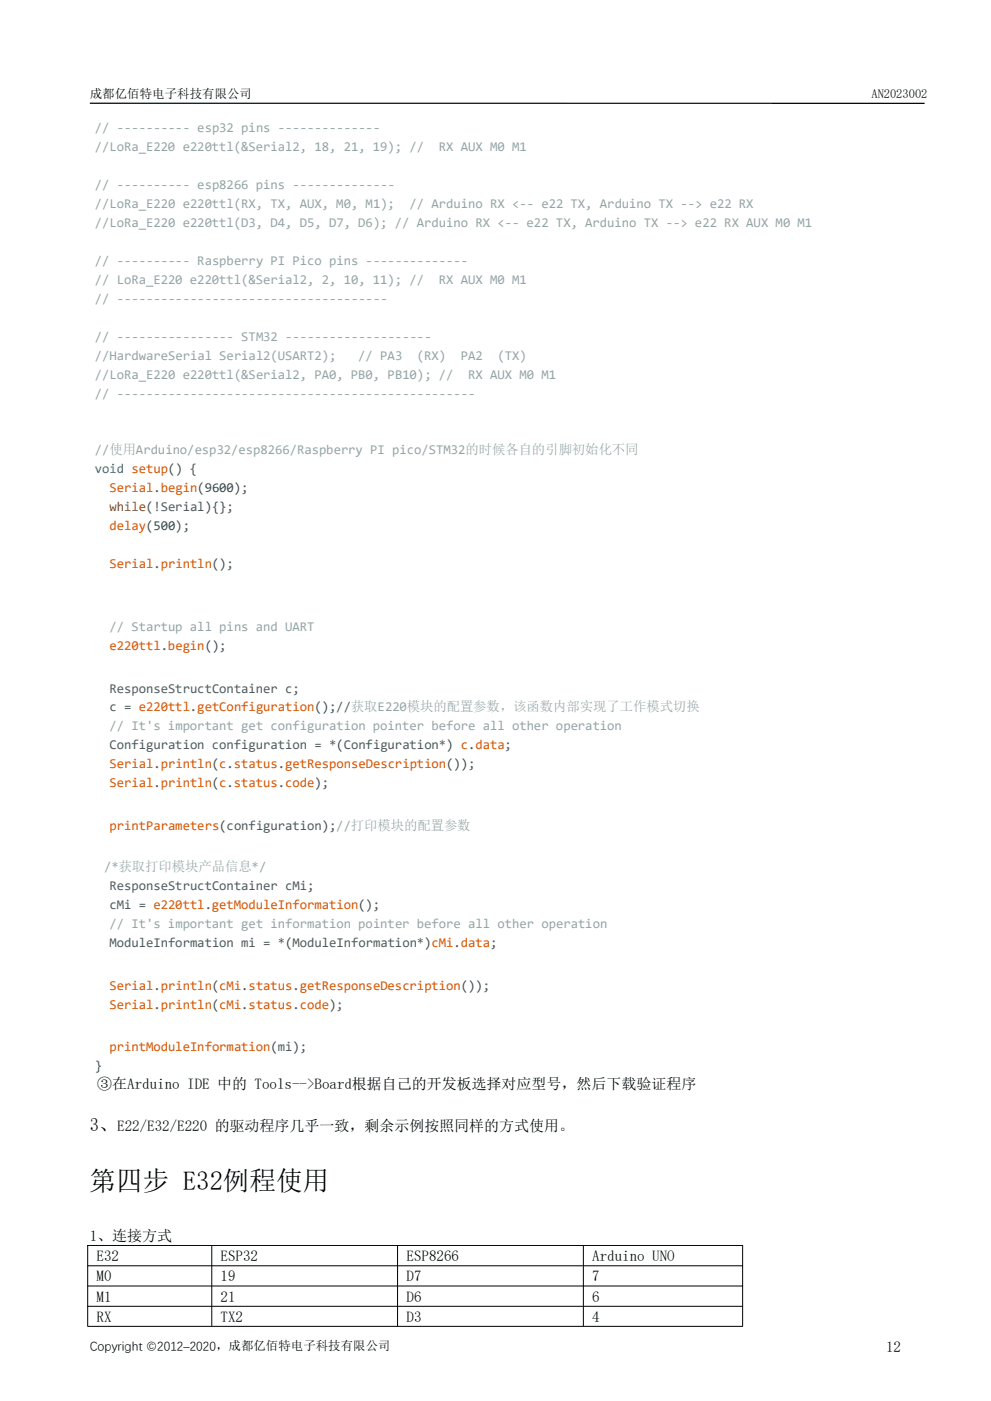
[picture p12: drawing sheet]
<svg xmlns="http://www.w3.org/2000/svg" width="210mm" height="297mm" viewBox="0 0 210 297" stroke-linecap="round" stroke-linejoin="round" font-family="sans-serif">
<defs><g id="words">
<text font-size="5.6" x="19" y="252.2">第四步 E32例程使用</text>
<text font-size="3.9" x="19" y="239.8">3、</text>
<g font-size="3.2">
<text x="20.6" y="230.9">③在Arduino IDE 中的 Tools--&gt;Board根据自己的开发板选择对应型号，然后下载验证程序</text>
<text x="24.8" y="239.8">E22/E32/E220 的驱动程序几乎一致，剩余示例按照同样的方式使用。</text>
<text x="19" y="263.1">1、连接方式</text>
<text x="20.5" y="267.4">E32</text>
<text x="46.8" y="267.4">ESP32</text>
<text x="86.2" y="267.4">ESP8266</text>
<text x="125.6" y="267.4">Arduino UNO</text>
<text x="20.5" y="271.7">M0</text>
<text x="20.5" y="275.9">M1</text>
<text x="46.8" y="271.7">19</text>
<text x="46.8" y="275.9">21</text>
<text x="86.2" y="271.7">D7</text>
<text x="86.2" y="275.9">D6</text>
<text x="125.6" y="271.7">7</text>
<text x="125.6" y="275.9">6</text>
<text x="20.5" y="280.3">RX</text>
<text x="46.8" y="280.3">TX2</text>
<text x="86.2" y="280.3">D3</text>
<text x="125.6" y="280.3">4</text>
<text x="187.8" y="286.7">12</text>
</g>
<g font-size="2.8" fill="#95a5a6">
<text x="20.1" y="28">// ---------- esp32 pins --------------</text>
<text x="20.1" y="32">//LoRa_E220 e220ttl(&amp;Serial2, 18, 21, 19); //</text>
<text x="93" y="32">RX AUX M0 M1</text>
<text x="20.1" y="40.1">// ---------- esp8266 pins --------------</text>
<text x="20.1" y="44.1">//LoRa_E220 e220ttl(RX, TX, AUX, M0, M1);</text>
<text x="86.8" y="44.1">// Arduino RX &lt;-- e22 TX, Arduino TX --&gt; e22 RX</text>
<text x="20.1" y="48.1">//LoRa_E220 e220ttl(D3, D4, D5, D7, D6); // Arduino RX &lt;-- e22 TX, Arduino TX --&gt; e22 RX AUX M0 M1</text>
<text x="20.1" y="56.2">// ---------- Raspberry PI Pico pins --------------</text>
<text x="20.1" y="60.2">// LoRa_E220 e220ttl(&amp;Serial2, 2, 10, 11); //</text>
<text x="20.1" y="64.2">// -------------------------------------</text>
<text x="93" y="60.2">RX AUX M0 M1</text>
<text x="20.1" y="72.2">// ---------------- STM32 --------------------</text>
<text x="20.1" y="76.3">//HardwareSerial Serial2(USART2);</text>
<text x="75.9" y="76.3">// PA3</text>
<text x="88.3" y="76.3">(RX)</text>
<text x="97.7" y="76.3">PA2</text>
<text x="105.5" y="76.3">(TX)</text>
<text x="20.1" y="80.3">//LoRa_E220 e220ttl(&amp;Serial2, PA0, PB0, PB10); //</text>
<text x="99.2" y="80.3">RX AUX M0 M1</text>
<text x="20.1" y="84.3">// -------------------------------------------------</text>
<text x="20.1" y="96.2">//使用Arduino/esp32/esp8266/Raspberry PI pico/STM32的时候各自的引脚初始化不同</text>
<text x="23.2" y="133.8">// Startup all pins and UART</text>
<text x="23.2" y="154.9">// It's important get configuration pointer before all other operation</text>
<text x="22.1" y="184.6">/*获取打印模块产品信息*/</text>
<text x="23.2" y="196.7">// It's important get information pointer before all other operation</text>
</g>
<text font-size="2.8" fill="#00979d" x="20.1" y="100.4">void setup() {</text>
<g font-size="2.8" fill="#d35400">
<text x="23.2" y="104.4">Serial.begin(9600);</text>
<text x="23.2" y="112.5">delay(500);</text>
<text x="23.2" y="120.5">Serial.println();</text>
<text x="23.2" y="137.8">e220ttl.begin();</text>
<text x="23.2" y="162.9">Serial.println(c.status.getResponseDescription());</text>
<text x="23.2" y="166.9">Serial.println(c.status.code);</text>
<text x="23.2" y="175.9">printParameters(configuration);//打印模块的配置参数</text>
<text x="23.2" y="209.9">Serial.println(cMi.status.getResponseDescription());</text>
<text x="23.2" y="213.9">Serial.println(cMi.status.code);</text>
<text x="23.2" y="222.9">printModuleInformation(mi);</text>
</g>
<text font-size="2.8" fill="#728e00" x="23.2" y="108.4">while(!Serial){};</text>
<g font-size="2.8" fill="#4e5b61">
<text x="23.2" y="146.8">ResponseStructContainer c;</text>
<text x="23.2" y="150.8">c = e220ttl.getConfiguration();//获取E220模块的配置参数，该函数内部实现了工作模式切换</text>
<text x="23.2" y="158.9">Configuration configuration = *(Configuration*) c.data;</text>
<text x="23.2" y="188.7">ResponseStructContainer cMi;</text>
<text x="23.2" y="192.7">cMi = e220ttl.getModuleInformation();</text>
<text x="23.2" y="200.8">ModuleInformation mi = *(ModuleInformation*)cMi.data;</text>
</g>
<text font-size="2.8" fill="#434f54" x="20.1" y="226.9">}</text>
<g font-size="2.6">
<text x="19" y="20.7">成都亿佰特电子科技有限公司</text>
<text x="184.7" y="20.7">AN2023002</text>
<text x="19" y="286.2">Copyright ©2012–2020，成都亿佰特电子科技有限公司</text>
</g>
</g></defs>
<path d="M19 21.9h177" fill="none" stroke="#000" stroke-width=".27"/>
<g fill="#fff">
<path d="M7.4 24.7h193.2v4h-193.2z" fill-rule="evenodd"/>
<path d="M7.4 28.7h193.2v4h-193.2z" fill-rule="evenodd"/>
<path d="M7.4 32.7h193.2v4.1h-193.2z" fill-rule="evenodd"/>
<path d="M7.4 36.8h193.2v4h-193.2z" fill-rule="evenodd"/>
<path d="M7.4 40.8h193.2v4h-193.2z" fill-rule="evenodd"/>
<path d="M7.4 44.8h193.2v4h-193.2z" fill-rule="evenodd"/>
<path d="M7.4 48.8h193.2v4h-193.2z" fill-rule="evenodd"/>
<path d="M7.4 52.8h193.2v4.1h-193.2z" fill-rule="evenodd"/>
<path d="M7.4 56.9h193.2v4h-193.2z" fill-rule="evenodd"/>
<path d="M7.4 60.9h193.2v4h-193.2z" fill-rule="evenodd"/>
<path d="M7.4 64.9h193.2v4h-193.2z" fill-rule="evenodd"/>
<path d="M7.4 68.9h193.2v4.1h-193.2z" fill-rule="evenodd"/>
<path d="M7.4 73h193.2v4h-193.2z" fill-rule="evenodd"/>
<path d="M7.4 77h193.2v4h-193.2z" fill-rule="evenodd"/>
<path d="M7.4 81h193.2v4h-193.2z" fill-rule="evenodd"/>
<path d="M7.4 85h193.2v4h-193.2z" fill-rule="evenodd"/>
<path d="M7.4 89h193.2v4.1h-193.2z" fill-rule="evenodd"/>
<path d="M7.4 93.1h193.2v4h-193.2z" fill-rule="evenodd"/>
<path d="M7.4 97.1h193.2v4h-193.2z" fill-rule="evenodd"/>
<path d="M7.4 101.1h193.2v4h-193.2z" fill-rule="evenodd"/>
<path d="M7.4 105.1h193.2v4h-193.2z" fill-rule="evenodd"/>
<path d="M7.4 109.1h193.2v4.1h-193.2z" fill-rule="evenodd"/>
<path d="M7.4 113.2h193.2v4h-193.2z" fill-rule="evenodd"/>
<path d="M7.4 117.2h193.2v4h-193.2z" fill-rule="evenodd"/>
<path d="M7.4 130.5h193.2v4h-193.2z" fill-rule="evenodd"/>
<path d="M7.4 134.5h193.2v4h-193.2z" fill-rule="evenodd"/>
<path d="M7.4 143.5h193.2v4.1h-193.2z" fill-rule="evenodd"/>
<path d="M7.4 147.6h193.2v4h-193.2z" fill-rule="evenodd"/>
<path d="M7.4 151.6h193.2v4h-193.2z" fill-rule="evenodd"/>
<path d="M7.4 155.6h193.2v4h-193.2z" fill-rule="evenodd"/>
<path d="M7.4 159.6h193.2v4.1h-193.2z" fill-rule="evenodd"/>
<path d="M7.4 163.7h193.2v4h-193.2z" fill-rule="evenodd"/>
<path d="M7.4 172.7h193.2v4h-193.2z" fill-rule="evenodd"/>
<path d="M7.4 185.4h193.2v4h-193.2z" fill-rule="evenodd"/>
<path d="M7.4 189.4h193.2v4.1h-193.2z" fill-rule="evenodd"/>
<path d="M7.4 193.5h193.2v4h-193.2z" fill-rule="evenodd"/>
<path d="M7.4 197.5h193.2v4h-193.2z" fill-rule="evenodd"/>
<path d="M7.4 206.6h193.2v4h-193.2z" fill-rule="evenodd"/>
<path d="M7.4 210.6h193.2v4h-193.2z" fill-rule="evenodd"/>
<path d="M7.4 219.6h193.2v4h-193.2z" fill-rule="evenodd"/>
<path d="M7.4 223.6h193.2v4.1h-193.2z" fill-rule="evenodd"/>
<path d="M19 227.7h181.6v4.1h-181.6z" fill-rule="evenodd"/>
</g>
<path d="M18.5 264.1h139M18.5 268.4h139M18.5 272.7h139M18.5 277h139M18.6 264v17.1M44.9 264v17.1M84.3 264v17.1M123.7 264v17.1M157.4 264v17.1M18.5 281.2h139" fill="none" stroke="#000" stroke-width=".21"/>
<use href="#words"/>
</svg>
